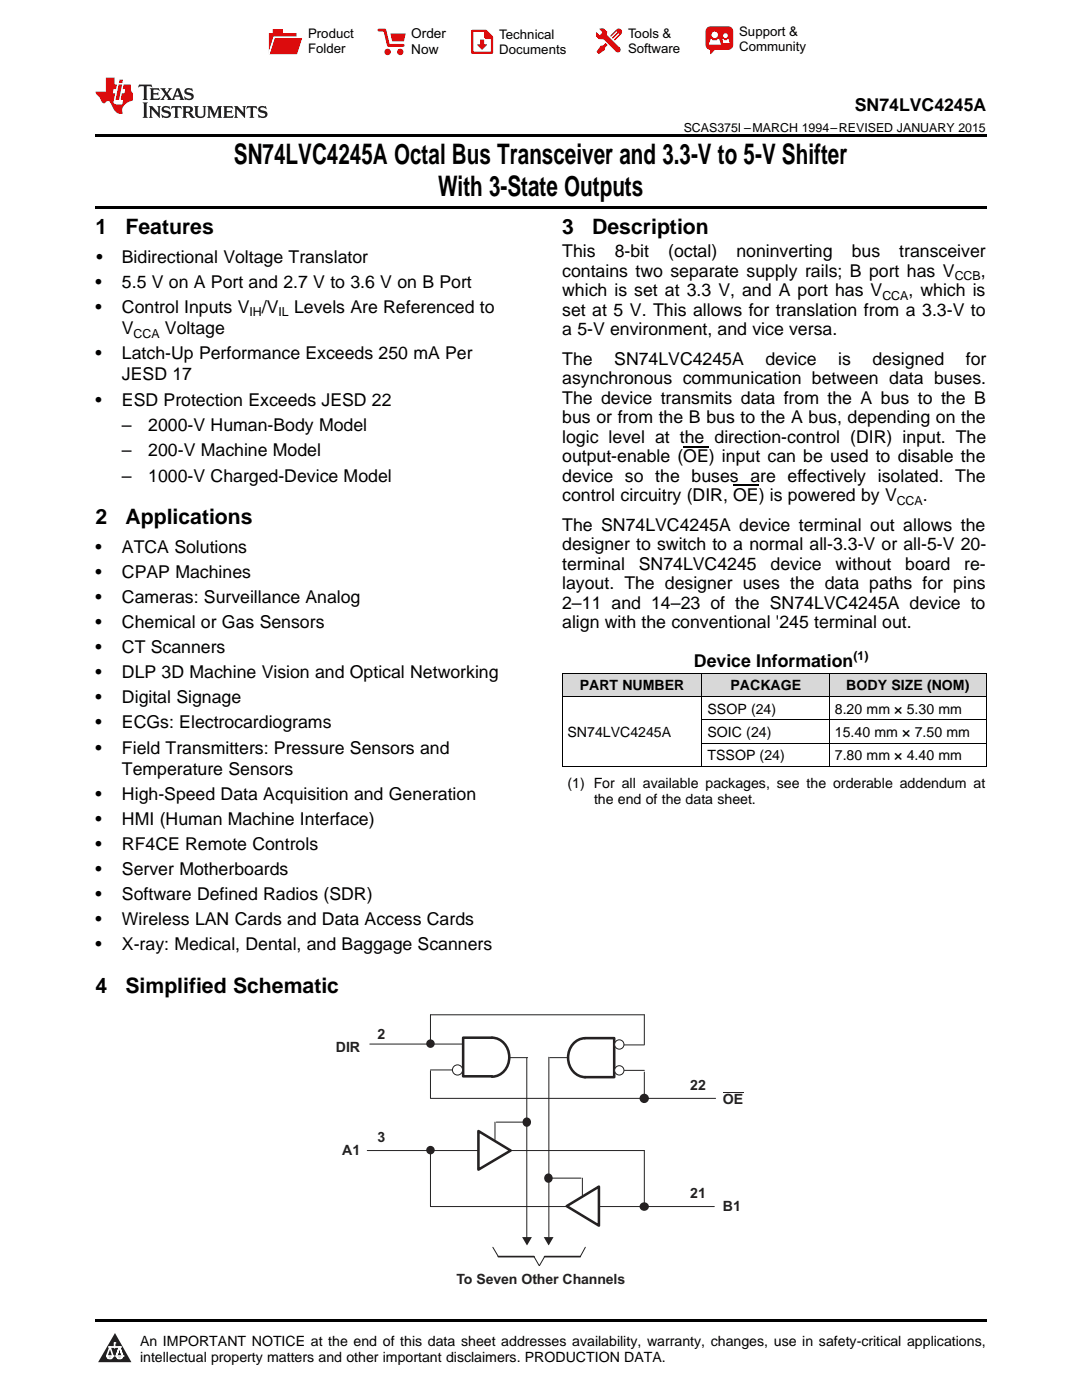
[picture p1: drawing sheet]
<svg xmlns="http://www.w3.org/2000/svg" width="216mm" height="279mm" viewBox="0 0 216 279" stroke-linecap="round" stroke-linejoin="round" font-family="sans-serif">
<defs><g id="words">
<g font-size="5.6">
<text x="46.7" y="32.8">SN74LVC4245A Octal Bus Transceiver and 3.3-V to 5-V Shifter</text>
<text x="87.4" y="39.2">With 3-State Outputs</text>
</g>
<g font-size="4.2">
<text x="19" y="46.7">1</text>
<text x="25" y="46.7">Features</text>
<text x="112.2" y="46.7">3</text>
<text x="118.2" y="46.7">Description</text>
<text x="19" y="104.6">2</text>
<text x="25" y="104.6">Applications</text>
<text x="19" y="198.1">4</text>
<text x="25" y="198.1">Simplified Schematic</text>
</g>
<g font-size="3.5">
<text x="170.6" y="22.2">SN74LVC4245A</text>
<text x="19.2" y="52.4">•</text>
<text x="24.3" y="52.4">Bidirectional Voltage Translator</text>
<text x="112.2" y="51.4">This</text>
<text x="122.7" y="51.4">8-bit</text>
<text x="133.3" y="51.4">(octal)</text>
<text x="146.9" y="51.4">noninverting</text>
<text x="170" y="51.4">bus</text>
<text x="179.4" y="51.4">transceiver</text>
<text x="19" y="57.4">•</text>
<text x="24.3" y="57.4">5.5 V on A Port and 2.7 V to 3.6 V on B Port</text>
<text x="112.2" y="55.2">contains two separate supply rails; B port has V</text>
<text x="112.2" y="59.1">which is set at 3.3 V, and A port has V</text>
<text x="181.3" y="59.1">, which is</text>
<text x="195.7" y="55.2">,</text>
<text x="19" y="62.4">•</text>
<text x="24.3" y="62.4">Control Inputs V /V</text>
<text x="58.7" y="62.4">Levels Are Referenced to</text>
<text x="112.2" y="63">set at 5 V. This allows for translation from a 3.3-V to</text>
<text x="19" y="71.7">•</text>
<text x="24.3" y="66.7">V</text>
<text x="24.3" y="71.7">Latch-Up Performance Exceeds 250 mA Per</text>
<text x="32.9" y="66.7">Voltage</text>
<text x="112.2" y="66.9">a 5-V environment, and vice versa.</text>
<text x="24.3" y="75.9">JESD 17</text>
<text x="112.2" y="72.8">The</text>
<text x="112.2" y="76.7">asynchronous communication between data buses.</text>
<text x="122.6" y="72.8">SN74LVC4245A</text>
<text x="152.7" y="72.8">device</text>
<text x="167.2" y="72.8">is</text>
<text x="174.1" y="72.8">designed</text>
<text x="192.7" y="72.8">for</text>
<text x="19" y="80.9">•</text>
<text x="24.3" y="80.9">ESD Protection Exceeds JESD 22</text>
<text x="112.2" y="80.6">The device transmits data from the A bus to the B</text>
<text x="24.3" y="86">–</text>
<text x="29.6" y="86">2000-V Human-Body Model</text>
<text x="112.2" y="84.5">bus or from the B bus to the A bus, depending on the</text>
<text x="112.2" y="88.4">logic level at the direction-control (DIR) input. The</text>
<text x="24.3" y="91.1">–</text>
<text x="29.6" y="91.1">200-V Machine Model</text>
<text x="112.2" y="92.3">output-enable (OE) input can be used to disable the</text>
<text x="24.3" y="96.2">–</text>
<text x="29.6" y="96.2">1000-V Charged-Device Model</text>
<text x="112.2" y="96.1">device so the buses are effectively isolated. The</text>
<text x="112.2" y="100">control circuitry (DIR, OE) is powered by V</text>
<text x="184.1" y="100">.</text>
<text x="112.2" y="106">The SN74LVC4245A device terminal out allows the</text>
<text x="19" y="110.3">•</text>
<text x="24.3" y="110.3">ATCA Solutions</text>
<text x="112.2" y="109.9">designer to switch to a normal all-3.3-V or all-5-V 20-</text>
<text x="112.2" y="113.7">terminal</text>
<text x="127.5" y="113.7">SN74LVC4245</text>
<text x="153.8" y="113.7">device</text>
<text x="166.7" y="113.7">without</text>
<text x="180.6" y="113.7">board</text>
<text x="192.4" y="113.7">re-</text>
<text x="19" y="115.3">•</text>
<text x="24.3" y="115.3">CPAP Machines</text>
<text x="112.2" y="117.6">layout. The designer uses the data paths for pins</text>
<text x="19" y="120.3">•</text>
<text x="19" y="125.3">•</text>
<text x="24.3" y="120.3">Cameras: Surveillance Analog</text>
<text x="24.3" y="125.3">Chemical or Gas Sensors</text>
<text x="112.2" y="121.5">2–11 and 14–23 of the SN74LVC4245A device to</text>
<text x="112.2" y="125.4">align with the conventional '245 terminal out.</text>
<text x="19" y="130.4">•</text>
<text x="24.3" y="130.4">CT Scanners</text>
<text x="19" y="135.4">•</text>
<text x="24.3" y="135.4">DLP 3D Machine Vision and Optical Networking</text>
<text x="138.5" y="133.1">Device Information</text>
<text x="19" y="140.4">•</text>
<text x="24.3" y="140.4">Digital Signage</text>
<text x="19" y="145.4">•</text>
<text x="24.3" y="145.4">ECGs: Electrocardiograms</text>
<text x="19" y="150.4">•</text>
<text x="24.3" y="150.4">Field Transmitters: Pressure Sensors and</text>
<text x="24.3" y="154.6">Temperature Sensors</text>
<text x="19" y="159.6">•</text>
<text x="24.3" y="159.6">High-Speed Data Acquisition and Generation</text>
<text x="19" y="164.6">•</text>
<text x="24.3" y="164.6">HMI (Human Machine Interface)</text>
<text x="19" y="169.7">•</text>
<text x="24.3" y="169.7">RF4CE Remote Controls</text>
<text x="19" y="174.7">•</text>
<text x="19" y="179.7">•</text>
<text x="24.3" y="174.7">Server Motherboards</text>
<text x="24.3" y="179.7">Software Defined Radios (SDR)</text>
<text x="19" y="184.7">•</text>
<text x="24.3" y="184.7">Wireless LAN Cards and Data Access Cards</text>
<text x="19" y="189.7">•</text>
<text x="24.3" y="189.7">X-ray: Medical, Dental, and Baggage Scanners</text>
</g>
<g font-size="2.8">
<text x="115.7" y="137.8">PART NUMBER</text>
<text x="145.8" y="137.8">PACKAGE</text>
<text x="168.9" y="137.8">BODY SIZE (NOM)</text>
<text x="141.2" y="142.4">SSOP (24)</text>
<text x="166.6" y="142.4">8.20 mm × 5.30 mm</text>
<text x="113.2" y="147.1">SN74LVC4245A</text>
<text x="141.2" y="147.1">SOIC (24)</text>
<text x="166.6" y="147.1">15.40 mm × 7.50 mm</text>
<text x="141.2" y="151.7">TSSOP (24)</text>
<text x="166.6" y="151.7">7.80 mm × 4.40 mm</text>
<text x="113.2" y="157.2">(1) For all available packages, see the orderable addendum at</text>
<text x="118.5" y="160.4">the end of the data sheet.</text>
<text x="27.9" y="268.6">An IMPORTANT NOTICE at the end of this data sheet addresses availability, warranty, changes, use in safety-critical applications,</text>
<text x="27.9" y="271.8">intellectual property matters and other important disclaimers. PRODUCTION DATA.</text>
</g>
<g font-size="2.8" fill="#241f21">
<text x="67" y="210">DIR</text>
<text x="75.3" y="207.3">2</text>
<text x="137.7" y="217.5">22</text>
<text x="144.2" y="220.3">OE</text>
<text x="68.3" y="230.5">A1</text>
<text x="75.3" y="228">3</text>
<text x="137.7" y="239.2">21</text>
<text x="144.2" y="241.6">B1</text>
<text x="91.1" y="256.3">To Seven Other Channels</text>
</g>
<g font-size="2.7">
<text x="82.1" y="7.7">Order</text>
<text x="82.1" y="10.7">Now</text>
</g>
<g font-size="2.6">
<text x="61.5" y="7.6">Product</text>
<text x="61.5" y="10.6">Folder</text>
<text x="99.6" y="7.8">Technical</text>
<text x="99.6" y="10.8">Documents</text>
<text x="125.3" y="7.6">Tools &amp;</text>
<text x="125.3" y="10.6">Software</text>
<text x="147.5" y="7.2">Support &amp;</text>
<text x="147.5" y="10.2">Community</text>
</g>
<g font-size="2.5">
<text x="136.4" y="26.3">SCAS375I –MARCH 1994–REVISED JANUARY 2015</text>
<text x="176.1" y="59.8">CCA</text>
<text x="190.5" y="56">CCB</text>
<text x="49.8" y="63.1">IH</text>
<text x="55.6" y="63.1">IL</text>
<text x="26.7" y="67.4">CCA</text>
<text x="178.9" y="100.7">CCA</text>
<text x="170.3" y="131.7">(1)</text>
</g>
</g></defs>
<g fill="#d8d8d8">
<path d="M112.2 134.4h27.9v4.6h-27.9z"/>
<path d="M140.1 134.4h25.4v4.6h-25.4z"/>
<path d="M165.5 134.4h31.3v4.6h-31.3z"/>
</g>
<path d="M22.9 266l3.3 5.9h-6.6z" fill="#231f20"/>
<path d="M21.3 270.6h1.2l-.3 .5h-.3a.53 .53 0 0 1-.6-.5z" fill-rule="evenodd" fill="#fff"/>
<path d="M21.3 270.6h1.2l-.3 .5h-.3a.53 .53 0 0 1-.6-.5z" fill="none" stroke="#231f20" stroke-width=".33"/>
<path d="M21.3 270.6l1.2 .1-.3 .4h-.5z" fill="none" stroke="#fff" stroke-width=".33"/>
<path d="M22.9 268.9h.1" fill="none" stroke="#fff" stroke-width=".33"/>
<path d="M22.9 268v.9z" fill="#fff"/>
<path d="M22.9 268v.9z" fill="none" stroke="#fff" stroke-width=".33"/>
<circle cx="22.9" cy="268" r=".16" fill="#fff"/>
<path d="M21.8 268.8h.1" fill="none" stroke="#fff" stroke-width=".33"/>
<path d="M21.8 268.8h2.2z" fill="#fff"/>
<path d="M21.8 268.8h2.2z" fill="none" stroke="#fff" stroke-width=".33"/>
<circle cx="24" cy="268.8" r=".16" fill="#fff"/>
<path d="M23.2 270.6h.1" fill="none" stroke="#fff" stroke-width=".33"/>
<path d="M23.8 268.8l-.6 1.8z" fill="#fff"/>
<path d="M23.8 268.8l-.6 1.8z" fill="none" stroke="#fff" stroke-width=".33"/>
<path d="M23.8 268.8l.7 1.8z" fill="#fff"/>
<path d="M23.8 268.8l.7 1.8z" fill="none" stroke="#fff" stroke-width=".33"/>
<path d="M24.4 270.6h.1" fill="none" stroke="#fff" stroke-width=".33"/>
<circle cx="21.3" cy="270.6" r=".16" fill="#fff"/>
<path d="M22 268.8l-.7 1.8z" fill="#fff"/>
<path d="M22 268.8l-.7 1.8z" fill="none" stroke="#fff" stroke-width=".33"/>
<path d="M22 268.8l.5 1.8z" fill="#fff"/>
<path d="M22 268.8l.5 1.8z" fill="none" stroke="#fff" stroke-width=".33"/>
<circle cx="22.5" cy="270.6" r=".16" fill="#fff"/>
<path d="M23.3 270.6h1.2a.63 .63 0 0 1-.6 .5 .63 .63 0 0 1-.6-.5z" fill-rule="evenodd" fill="#fff"/>
<path d="M23.3 270.6h1.2a.63 .63 0 0 1-.6 .5 .63 .63 0 0 1-.6-.5z" fill="none" stroke="#231f20" stroke-width=".33"/>
<path d="M23.3 270.6h1.2l-.4 .5h-.5z" fill="none" stroke="#fff" stroke-width=".33"/>
<path d="M23.2 270.6h.1" fill="none" stroke="#fff" stroke-width=".33"/>
<circle cx="24.5" cy="270.6" r=".16" fill="#fff"/>
<path d="M19 263.2h177.8v.5h-177.8z" fill="#000"/>
<circle cx="85.9" cy="208.3" r=".68" fill="#241f21"/>
<circle cx="85.9" cy="208.3" r=".68" fill="none" stroke="#241f21" stroke-width=".34"/>
<path d="M104.2 246.9h1.9l-.9 1.6z" fill-rule="evenodd" fill="#241f21"/>
<path d="M73.8 208.4h18.5M85.9 213.7v5.5h56.9M85.9 213.5h4.4M85.9 208.1v-5.6h42.7v6M101.7 211.1h3.6M105.1 211.2v36.3M109.5 211v35.9M109.7 211.1h3.7M123.3 208.5h5.3M124.6 213.6h4" fill="none" stroke="#241f21" stroke-width=".2"/>
<circle cx="128.5" cy="219.2" r=".76" fill="#241f21"/>
<circle cx="128.5" cy="219.2" r=".76" fill="none" stroke="#241f21" stroke-width=".34"/>
<path d="M73.3 229.6h55.3M85.9 229.4v11.4h56.6M98.8 223.9v3.5M99 223.9h5.9" fill="none" stroke="#241f21" stroke-width=".2"/>
<circle cx="85.9" cy="229.5" r=".68" fill="#241f21"/>
<circle cx="85.9" cy="229.5" r=".68" fill="none" stroke="#241f21" stroke-width=".34"/>
<path d="M128.6 229.6v11.2" fill="none" stroke="#241f21" stroke-width=".2"/>
<circle cx="128.6" cy="240.8" r=".72" fill="#241f21"/>
<circle cx="128.6" cy="240.8" r=".72" fill="none" stroke="#241f21" stroke-width=".34"/>
<circle cx="105.1" cy="223.9" r=".72" fill="#241f21"/>
<circle cx="105.1" cy="223.9" r=".72" fill="none" stroke="#241f21" stroke-width=".34"/>
<path d="M108.5 246.9h1.9l-.9 1.6z" fill-rule="evenodd" fill="#241f21"/>
<path d="M144.2 218h4.1M98.3 248.9l1.1 1.9M106.6 250.8l1 1.8 1.1-1.8M116.8 248.9l-1 1.9" fill="none" stroke="#241f21" stroke-width=".2"/>
<path d="M99.4 250.8h7.2M108.7 250.8h7.1" fill="none" stroke="#241f21" stroke-width=".34"/>
<path d="M116.7 207.2h5.9v7.8h-5.9M116.7 207.2a4 4 0 0 0-3.3 2.9 4 4 0 0 0 1.5 4.2l1.2 .6 .7 .1" fill="none" stroke="#241f21" stroke-width=".51"/>
<circle cx="123.6" cy="213.6" r=".93" fill="#fff"/>
<circle cx="123.6" cy="213.6" r=".93" fill="none" stroke="#241f21" stroke-width=".2"/>
<circle cx="123.6" cy="208.5" r=".93" fill="#fff"/>
<circle cx="123.6" cy="208.5" r=".93" fill="none" stroke="#241f21" stroke-width=".2"/>
<path d="M113.1 240.7l6.4-3.9v7.8z" fill="#fff"/>
<path d="M113.1 240.7l6.4-3.9v7.8z" fill="none" stroke="#241f21" stroke-width=".51"/>
<path d="M95.5 225.7l6.4 3.9-6.4 3.8z" fill="#fff"/>
<path d="M95.5 225.7l6.4 3.9-6.4 3.8z" fill="none" stroke="#241f21" stroke-width=".51"/>
<path d="M109.9 235.1h6.1M116.2 235.1v3.5" fill="none" stroke="#241f21" stroke-width=".2"/>
<circle cx="109.5" cy="235.1" r=".72" fill="#241f21"/>
<circle cx="109.5" cy="235.1" r=".72" fill="none" stroke="#241f21" stroke-width=".34"/>
<path d="M98.2 214.8h-5.8v-7.7h5.8a4 4 0 0 1 3.3 2.9 4 4 0 0 1-1.4 4.2 3.1 3.1 0 0 1-1.9 .7" fill="none" stroke="#241f21" stroke-width=".51"/>
<circle cx="91.3" cy="213.5" r="1.02" fill="#fff"/>
<g fill="none" stroke="#241f21" stroke-width=".2">
<path d="M128.6 214v5.3"/>
<circle cx="91.3" cy="213.5" r="1.02"/>
</g>
<path d="M112.2 139h84.6M112.2 134.3h84.6M112.2 134.4v18.6M140.1 134.4v18.6M165.5 134.4v18.6M196.8 134.4v18.6M112.2 152.9h84.6M140.1 148.3h56.7M140.1 143.6h56.7" fill="none" stroke="#000" stroke-width=".2"/>
<path d="M19 26.8h177.8v.6h-177.8zM19 41.2h177.8v.5h-177.8z" fill="#000"/>
<path d="M27.7 16.9l-.1 .6 .6-.3h.5v.2v2.2l-.2 .4h1l-.2-.4v-2.2v-.2h.5l.6 .3-.2-.6zM29.9 17.6l.2 .4v1.6l-.2 .4h1.9l.1-.6a1.09 1.09 0 0 1-1.3 .1v-.6h.6l.4 .2v-.7l-.2 .2h-.8v-.6l.2-.1a1.01 1.01 0 0 1 1 .3l-.1-.6zM32 17.6l.9 1.2-1 1.2h.9l-.2-.3 .5-.7 .5 .7-.3 .3h1.7l-.2-.3 .1-.4h1l.1 .4-.2 .3h1l-.3-.4-.7-2h-.5l-1 2.2-.8-1.1 .9-1.1h-.9l.2 .2-.4 .7-.4-.7 .2-.2zM35.4 18l.4 1h-.8zM37 17.7a.66 .66 0 0 0-.2 .8 .66 .66 0 0 0 .6 .4l.7 .2 .1 .2a.8 .8 0 0 1-.7 .4 .8 .8 0 0 1-.7-.5l.1 .8 .2-.2a.94 .94 0 0 0 1.1 .1 .94 .94 0 0 0 .4-.9 1.48 1.48 0 0 0-1.3-.6v-.4a1.1 1.1 0 0 1 1.2 .2l-.2-.6-.2 .1-.5-.1zM28.5 20.4l.2 .4v2.3l-.2 .4h1l-.2-.4v-2.3l.2-.4zM29.7 21.2l.2 .4v1.5l-.2 .4h.8l-.3-.4 .1-1.3 1.6 1.8v-2l.2-.4h-.7l.2 .2v1.1l-1.2-1.3zM32.5 21.3a.66 .66 0 0 0-.2 .8 .66 .66 0 0 0 .6 .4l.6 .2 .2 .2a.8 .8 0 0 1-.8 .4 .8 .8 0 0 1-.7-.5l.2 .7 .2-.1a.94 .94 0 0 0 1 .1 .94 .94 0 0 0 .5-1 1.47 1.47 0 0 0-1.3-.6l-.1-.3a1.1 1.1 0 0 1 1.3 .2l-.2-.6-.2 .1-.5-.2zM34.3 21.2l-.2 .6a.64 .64 0 0 1 .8-.3v1.6l-.2 .4h1l-.3-.4 .1-1.6a.66 .66 0 0 1 .8 .3l-.2-.6zM36.3 21.2l.3 .4v1.5l-.3 .4h1l-.2-.2v-.7h.5l.1 .1a.8 .8 0 0 0 1.2 .7l-1-1a.62 .62 0 0 0 .6-.5 .62 .62 0 0 0-.6-.7zM37.1 21.5h.1a.48 .48 0 0 1 .6 0 .48 .48 0 0 1 .1 .6l-.2 .1-.6 .1zM38.7 21.2l.2 .2a2.29 2.29 0 0 0 .4 2 1.05 1.05 0 0 0 1.7-.7v-1.3l.2-.2h-.8l.2 .4v1.1a.61 .61 0 0 1-.6 .6 .61 .61 0 0 1-.6-.6v-1.1l.3-.4zM41.3 21.2l.3 .4v1.5l-.3 .4h.8l-.2-.4v-1.4l.8 1.9 .9-1.9v1.4l-.2 .4h.9l-.2-.4v-1.5l.2-.4h-.8l-.7 1.5-.6-1.5zM44.5 21.2l.2 .4v1.5l-.2 .4h1.9l.2-.6a1.1 1.1 0 0 1-1.4 .2v-.7h.6l.4 .2v-.6l-.2 .1-.8 .1v-.6l.2-.1a1.02 1.02 0 0 1 1.1 .2l-.2-.5zM46.7 21.2l.2 .4v1.5l-.2 .4h.8l-.3-.4 .1-1.3 1.6 1.8v-2l.2-.4h-.7l.2 .2v1.1l-1.2-1.3zM49.3 21.2l-.1 .6a.64 .64 0 0 1 .8-.3v1.6l-.3 .4h1l-.2-.4v-1.6a.66 .66 0 0 1 .8 .3l-.1-.6zM51.7 21.3a.66 .66 0 0 0-.2 .7 .66 .66 0 0 0 .7 .5l.6 .2 .1 .2a.8 .8 0 0 1-.7 .4 .8 .8 0 0 1-.7-.5l.1 .7 .2-.1a.94 .94 0 0 0 1.1 .1 .94 .94 0 0 0 .4-1 1.48 1.48 0 0 0-1.2-.6l-.1-.3a1.1 1.1 0 0 1 1.2 .2l-.2-.6-.1 .1-.6-.2z" fill="#231f20"/>
<path d="M21.1 15.5v2.8h-2v.4l.9 .9a.96 .96 0 0 0 1 1 .59 .59 0 0 1 .5-.4 .59 .59 0 0 1 .5 .3l.4 .8a1.61 1.61 0 0 0 2.1 1.3 1.63 1.63 0 0 1 1.1-2.2l.9-.3v-1.5a1.6 1.6 0 0 1-.4-1.7h-1.4l-.2 .9h.5l-.2 .8h-.5l-.2 1v.3h.5l-.2 .9h-.7a.74 .74 0 0 1-1-.6l.3-1.6h-.5l.2-.8h.5l.1-.9h-.4v-1.4zM23.7 16.9l-.7 3h.8l.6-3zM23.8 15.9l-.1 .7h.7l.2-.7z" fill="#ee1d23"/>
<g fill="#d60000">
<path d="M54.4 5.8h2v.8h2.8v4.2h-5.5v-4.2h.7z" fill-rule="evenodd"/>
<path d="M54.7 7.5h5.6l-1 3.3h-5.6z" fill-rule="evenodd"/>
</g>
<path d="M54.6 7.4h5.8l-.1 .1h-5.5l-1.1 3.3z" fill-rule="evenodd" fill="#fff"/>
<path d="M54.6 7.4h5.8l-.1 .1h-5.5l-1.1 3.3z" fill="none" stroke="#fff" stroke-width=".2"/>
<path d="M75.6 6h1.2l.7 3.1h3" fill="none" stroke="#d60000" stroke-width=".56"/>
<g fill="#d60000">
<path d="M77.9 6.7h3.1l-.4 1.5h-2.3z" fill-rule="evenodd"/>
<circle cx="77.3" cy="10.4" r=".64"/>
<circle cx="79.9" cy="10.4" r=".64"/>
</g>
<path d="M94.2 6.2h2.7l1.3 1.2v3.1h-4z" fill="none" stroke="#d60000" stroke-width=".44"/>
<g fill="#d60000">
<path d="M95.8 7.9h.8v1h.6l-1 1.1-1-1v-.1h.6z" fill-rule="evenodd"/>
<path d="M96.6 6.2h.3l1.3 1.2v.4h-1.3l-.3-.4z" fill-rule="evenodd"/>
<path d="M119.6 5.7h.9l.6 .6 .1 .7 2.5 2.5-.8 .8-2.3-2.3-1.1-.2-.6-.6v-.8l.7 .6 .5-.4v-.2l-.4-.5z" fill-rule="evenodd"/>
<path d="M119.9 9.1h.4l.5-.5 .4 .4-.5 .5v.4l-1.2 .9-.5-.5z" fill-rule="evenodd"/>
<path d="M123 5.9a.67 .67 0 0 1 .9 0 .67 .67 0 0 1 0 .9z" fill-rule="evenodd"/>
<path d="M123 5.9l.9 .9-1.2 1.2h-.2l.1-.2 .9-.9 .1-.2h-.3l-.9 1h-.2v-.2l.9-1 .1-.2h-.3l-.9 1h-.2v-.2z" fill-rule="evenodd"/>
<circle cx="123.3" cy="9.9" r=".54"/>
</g>
<path d="M121.1 6.3l-.1 .7" fill="none" stroke="#d60000" stroke-width=".2"/>
<g fill="#d60000">
<path d="M141.1 5.5l.6-.2h3.6a.95 .95 0 0 1 1 .9v2.8a.95 .95 0 0 1-1 .9h-3.6a.95 .95 0 0 1-.9-.9v-2.8z" fill-rule="evenodd"/>
<path d="M141.7 9.9h.9l-.7 .9h-.2z" fill-rule="evenodd"/>
</g>
<g fill="#fff">
<path d="M144.3 8.6h1.3z"/>
<path d="M141.8 7.8h.3l.1 .2h.8l.2-.2h.3l.4 1.1h-2.5z" fill-rule="evenodd"/>
<path d="M144.2 7.8h.2l.2 .2h.4l.2-.2h.2l.2 .8h-1.3z" fill-rule="evenodd"/>
<circle cx="142.6" cy="6.9" r=".65"/>
<circle cx="144.8" cy="7.1" r=".48"/>
</g>
<path d="M136.3 89.1h5.1M146.3 96.9h5.1" fill="none" stroke="#000" stroke-width=".25"/>
<use href="#words"/>
</svg>
